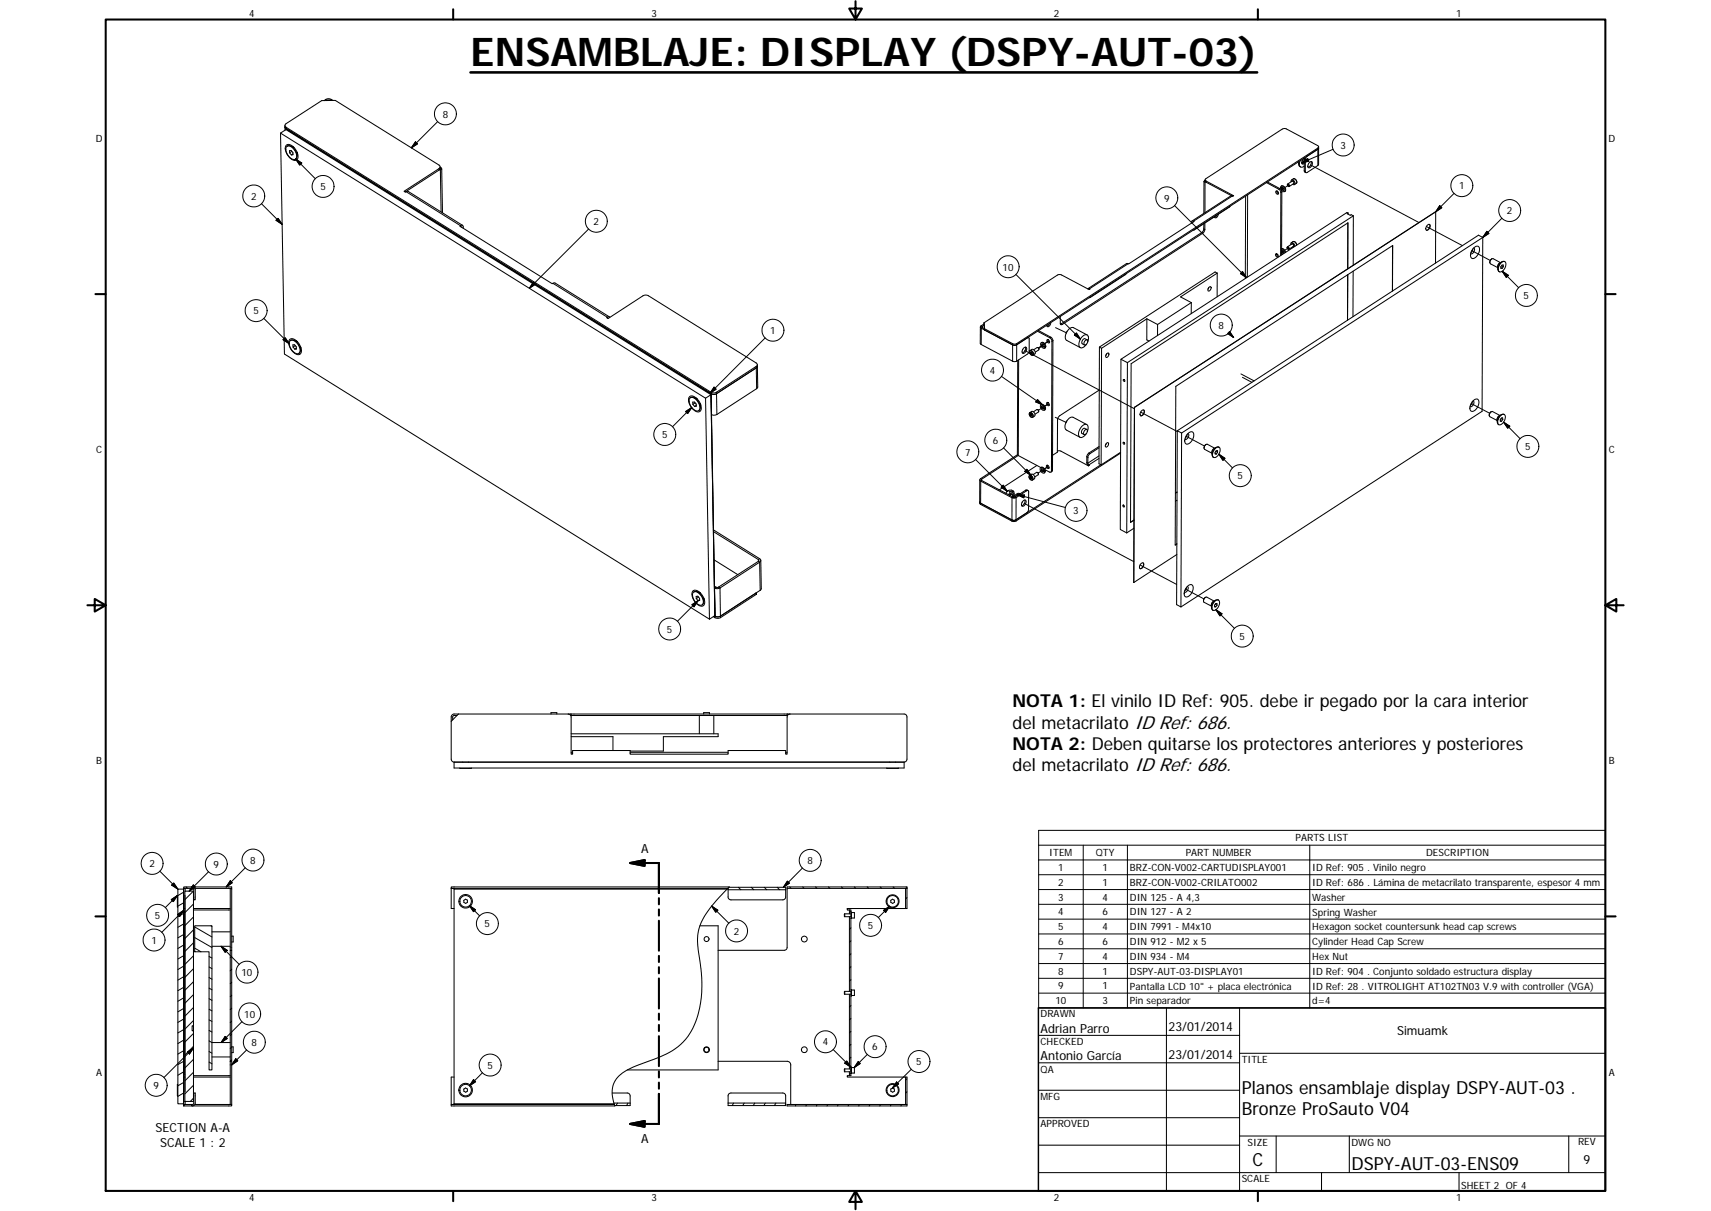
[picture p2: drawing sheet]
<svg xmlns="http://www.w3.org/2000/svg" width="594mm" height="420mm" viewBox="0 0 594 420" stroke-linecap="round" stroke-linejoin="round" font-family="sans-serif">
<defs><g id="words">
<text font-size="13.7" x="163.4" y="22.9">ENSAMBLAJE: DISPLAY (DSPY-AUT-03)</text>
<g font-size="6.3">
<text x="431.1" y="379.5">Planos ensamblaje display DSPY-AUT-03 .</text>
<text x="431.1" y="387">Bronze ProSauto V04</text>
<text x="434.8" y="404.7">C</text>
<text x="469.2" y="406">DSPY-AUT-03-ENS09</text>
</g>
<g font-size="6.2">
<text x="351.6" y="245.4">NOTA 1: El vinilo ID Ref: 905. debe ir pegado por la cara interior</text>
<text x="351.6" y="252.8">del metacrilato ID Ref: 686.</text>
<text x="351.6" y="260.2">NOTA 2: Deben quitarse los protectores anteriores y posteriores</text>
<text x="351.6" y="267.6">del metacrilato ID Ref: 686.</text>
</g>
<g font-size="4.4">
<text x="222.6" y="295.9">A</text>
<text x="361.3" y="358.4">Adrian Parro</text>
<text x="405.8" y="357.8">23/01/2014</text>
<text x="485.1" y="359.2">Simuamk</text>
<text x="361.3" y="367.9">Antonio García</text>
<text x="405.8" y="367.3">23/01/2014</text>
<text x="54" y="392.9">SECTION A-A</text>
<text x="55.6" y="398.1">SCALE 1 : 2</text>
<text x="222.6" y="396.6">A</text>
<text x="549.9" y="404">9</text>
</g>
<g font-size="3.5">
<text x="86.6" y="5.8">4</text>
<text x="226.3" y="5.8">3</text>
<text x="365.9" y="5.8">2</text>
<text x="505.6" y="5.8">1</text>
<text x="153.7" y="40.8">8</text>
<text x="33.2" y="49.4">D</text>
<text x="465.4" y="51.6">3</text>
<text x="558.5" y="49.4">D</text>
<text x="111.2" y="66">5</text>
<text x="506.6" y="65.7">1</text>
<text x="87.2" y="69.3">2</text>
<text x="404.2" y="70">9</text>
<text x="523.2" y="74.4">2</text>
<text x="206.1" y="78.1">2</text>
<text x="348.1" y="93.9">10</text>
<text x="529" y="103.8">5</text>
<text x="88" y="109.1">5</text>
<text x="267.4" y="115.8">1</text>
<text x="423.1" y="114.1">8</text>
<text x="343.6" y="129.7">4</text>
<text x="229.9" y="152">5</text>
<text x="344.8" y="154">6</text>
<text x="33.4" y="157.3">C</text>
<text x="335.1" y="158.1">7</text>
<text x="529.5" y="156.2">5</text>
<text x="558.6" y="157.3">C</text>
<text x="429.7" y="166.3">5</text>
<text x="372.7" y="178.4">3</text>
<text x="231.6" y="219.5">5</text>
<text x="430.4" y="222">5</text>
<text x="33.4" y="265.2">B</text>
<text x="558.6" y="265.2">B</text>
<text x="449.8" y="291.9">PARTS LIST</text>
<text x="86.9" y="299.7">8</text>
<text x="280.4" y="299.8">8</text>
<text x="364.3" y="297.1">ITEM</text>
<text x="380.5" y="297.1">QTY</text>
<text x="411.7" y="297.1">PART NUMBER</text>
<text x="495.1" y="297.1">DESCRIPTION</text>
<text x="51.9" y="300.9">2</text>
<text x="74.2" y="301.1">9</text>
<text x="367.4" y="302.2">1</text>
<text x="382.8" y="302.2">1</text>
<text x="392.3" y="302.2">BRZ-CON-V002-CARTUDISPLAY001</text>
<text x="455.6" y="302.3">ID Ref: 905 . Vinilo negro</text>
<text x="367.4" y="307.4">2</text>
<text x="382.8" y="307.3">1</text>
<text x="392.3" y="307.4">BRZ-CON-V002-CRILATO002</text>
<text x="455.6" y="307.5">ID Ref: 686 . Lámina de metacrilato transparente, espesor 4 mm</text>
<text x="367.4" y="312.5">3</text>
<text x="367.4" y="317.6">4</text>
<text x="382.8" y="312.5">4</text>
<text x="382.8" y="317.6">6</text>
<text x="392.3" y="312.5">DIN 125 - A 4,3</text>
<text x="392.3" y="317.6">DIN 127 - A 2</text>
<text x="455.6" y="312.5">Washer</text>
<text x="455.6" y="317.6">Spring Washer</text>
<text x="53.8" y="318.8">5</text>
<text x="168.3" y="321.7">5</text>
<text x="301.3" y="322.3">5</text>
<text x="367.4" y="322.7">5</text>
<text x="382.8" y="322.7">4</text>
<text x="392.3" y="322.7">DIN 7991 - M4x10</text>
<text x="455.6" y="322.8">Hexagon socket countersunk head cap screws</text>
<text x="52.6" y="327.4">1</text>
<text x="254.8" y="324.3">2</text>
<text x="367.4" y="327.9">6</text>
<text x="382.8" y="327.9">6</text>
<text x="392.3" y="327.9">DIN 912 - M2 x 5</text>
<text x="455.6" y="327.9">Cylinder Head Cap Screw</text>
<text x="367.4" y="333">7</text>
<text x="382.8" y="333">4</text>
<text x="392.3" y="333">DIN 934 - M4</text>
<text x="455.6" y="333">Hex Nut</text>
<text x="83.9" y="338.6">10</text>
<text x="367.4" y="338.1">8</text>
<text x="382.8" y="338.1">1</text>
<text x="392.3" y="338.1">DSPY-AUT-03-DISPLAY01</text>
<text x="455.6" y="338.2">ID Ref: 904 . Conjunto soldado estructura display</text>
<text x="367.4" y="343.3">9</text>
<text x="382.8" y="343.3">1</text>
<text x="392.3" y="343.4">Pantalla LCD 10&quot; + placa electrónica</text>
<text x="455.6" y="343.3">ID Ref: 28 . VITROLIGHT AT102TN03 V.9 with controller (VGA)</text>
<text x="84.8" y="353.1">10</text>
<text x="361.3" y="353">DRAWN</text>
<text x="366.5" y="348.4">10</text>
<text x="382.8" y="348.4">3</text>
<text x="392.3" y="348.4">Pin separador</text>
<text x="455.6" y="348.4">d=4</text>
<text x="87.3" y="362.9">8</text>
<text x="285.7" y="362.7">4</text>
<text x="302.9" y="364.4">6</text>
<text x="361.3" y="362.5">CHECKED</text>
<text x="169.2" y="370.8">5</text>
<text x="318.1" y="369.6">5</text>
<text x="431.1" y="368.7">TITLE</text>
<text x="33.4" y="373.2">A</text>
<text x="53.3" y="377.8">9</text>
<text x="361.3" y="372.1">QA</text>
<text x="558.6" y="373.2">A</text>
<text x="361.3" y="381.6">MFG</text>
<text x="361.3" y="391.2">APPROVED</text>
<text x="433.2" y="397.5">SIZE</text>
<text x="469.2" y="397.5">DWG NO</text>
<text x="547.9" y="397.4">REV</text>
<text x="431.1" y="410.2">SCALE</text>
<text x="507.3" y="412.4">SHEET 2 OF 4</text>
<text x="86.6" y="416.7">4</text>
<text x="226.3" y="416.7">3</text>
<text x="365.9" y="416.7">2</text>
<text x="505.6" y="416.7">1</text>
</g>
</g></defs>
<g fill="none" stroke="#000" stroke-width=".36">
<path d="M113.5 34.9l.7-.2 .5 .2M115.6 34.8a2.25 2.25 0 0 0-3.1 .1M97.4 46.2l1.4 76.6 147.5 92M97.4 46.2l147.6 92M98.9 44.1l.4 .6M98.9 44.1l.1 1.1M98.9 43.5v.6M99.3 44.7v.3M99.3 45l-1.9 1.2M99.3 44.7l147.6 92M99.3 45l147.6 91.9M99.3 44.7l5.2 3.2"/>
<path d="M99.3 44.7l147.6 91.9M99.3 44.7h.1M99.3 50.4a2.32 2.32 0 0 1 3.2 1.3l.2 .4a2.52 2.52 0 0 1 .1 3.5 4 4 0 0 1-3.5-5.2zM99.5 50.9a2.17 2.17 0 0 1 2.9 1.4 1.84 1.84 0 0 1-.2 3.1 3.6 3.6 0 0 1-2.7-4.5zM99.7 50.8a2.21 2.21 0 0 1 2.9 1.5 2.11 2.11 0 0 1 0 2.9M100.6 53l.6 .7M100.6 53l-.1-.7 .6-.1 .6 .7v.8h-.5M100.9 50.7l1.1 .5M101.3 52.5l-.7 .5M101.7 50.8l-.2 .1M101.7 53.4l-.5 .3M101.8 50.9l-.1 .1"/>
<path d="M103.2 52.9v1.2M103.3 53.2h-.1M103.3 53.3l-.1 .1M152.8 58.7l.4 14.8M152.8 58l.6 .5 .2 15.4M152.8 57.9v.6l-.4 .5-11.7 7.6M451 56.1a1.39 1.39 0 0 0 .6 1.8M451.4 55.8a1.36 1.36 0 0 0 .7 2.2l.8-.4M452.9 56.1l-.9 .7M452.9 55l-.5 .3a.83 .83 0 0 0-.5 .9 .83 .83 0 0 0 .6 .7l.4-.2M452.9 54.8v4.6l.5 .5M453.8 54.3l3.8-2.5 .2-.4v5.8l-4.2 2.7-.4-.5v-4z"/>
<path d="M454.5 56.5a.64 .64 0 0 1 1-.4 .64 .64 0 0 1 .1 1 .88 .88 0 0 1-.4 .9 .88 .88 0 0 1-1.1-.1zM455.2 56l-.1 1.3-.9 .7M457.6 51.8l-104.6 67.8M457.8 50.9l-.2 .9M160.1 78.7l.3 .2M160.6 78.2l-18.9-11.8-.9 .3-.5-.3 12.1-7.9a.68 .68 0 0 0 .4-.6 .68 .68 0 0 0-.4-.6l-36-22.5-4.7 .1-12.4 8a.68 .68 0 0 0-.4 .6 .68 .68 0 0 0 .4 .7l147.6 91.9 1.2 .2 .7-.2 13.8-9a.65 .65 0 0 0 .3-.6 .65 .65 0 0 0-.3-.6l-37.5-23.3a1.85 1.85 0 0 0-1.9 0l-12.1 7.9-.5-.3 .8-.3 .3 .2M160.8 79.2v-.5a.63 .63 0 0 0-.5-.6 .63 .63 0 0 0-.7 .3l32.1 20 1-.2 18.9 11.8M413.7 77.4a.55 .55 0 0 1 .2-.7 .55 .55 0 0 1 .7 .1l-22.7 14.8-.7-.2-13.4 8.7M413.9 76.7l13.4-8.7 .7 .1 .3-.2-9.5-5.1-.3-.3 .1-.4 26.6-17.3 .8-.2 .6 .1 11.2 6-.2 .7-104.7 67.9h-1.1l-10-5.2M414.2 77.1l-.1 .1M418 77.6l-.1 2.2-.6 .9-49.1 31.8M418.3 77.4v2.4l-.6 1.1-49 31.7-.6-.2v-2.6"/>
<path d="M418.4 62.4l.1 .5 .3 .3 8.9 4.8M418.4 62.6l-.4 .3v11.1M418.5 63l-.1 10.8M422.5 74.7l-.8 .7M423 74.4v.2a.72 .72 0 0 1-.4 .8 .72 .72 0 0 1-.9-.2M427.2 71.5l-12.9 8.3M439.7 63.4l4.5 2.3 .5 1-.1 21.9M440 63.1l4.5 2.4 .6 .9-.1 22M443.1 66.3a.59 .59 0 0 1 .7 .3 .59 .59 0 0 1-.3 .8 .76 .76 0 0 1-.4-1.1zM443.3 66.3l.1 .5 .5 .4M444.6 65.1h.2M444.6 65.1l.4 .2"/>
<path d="M444.6 65.1v.2a.94 .94 0 0 0 .5 1 .94 .94 0 0 0 1.2-.2l-.1-.4a.98 .98 0 0 0-.5-.9 .98 .98 0 0 0-1 0l.3 .4M444.8 64.6a1.13 1.13 0 0 1 1.4 .4 1.13 1.13 0 0 1-.2 1.4M445 65.3h.2M445 65.2l.2 .1M445 65.2a.47 .47 0 0 1 .8 .1 .47 .47 0 0 1-.4 .7l-.4-.7M445.2 65.3l.6 .7M445.2 65l-.2 .2M447 64.2a.34 .34 0 0 1 .4-.2 .34 .34 0 0 1 .3 .4 .34 .34 0 0 1-.4 .2M448.3 63.1a.57 .57 0 0 1 .4-.7 .57 .57 0 0 1 .7 .4 .69 .69 0 0 1 .3 .7 .69 .69 0 0 1-.5 .6l-.4-.2M448.4 62.5l.6-.4a1.03 1.03 0 0 1 1.1 .4 1.03 1.03 0 0 1 0 1.1l-.6 .4M448.6 62.8l-1.5 1.1M449.2 63.7l-1.6 1"/>
<path d="M468 77.3l-.1 16M468.1 73.9v.4M468.1 73.9l-.4 .2 1.1 .6 .4-.2 .7 .4M468.1 73.9l-.4-.2-78.5 51 2.2 1.1 78.5-50.9M469.9 74.9v17.1M495.5 78.2a.62 .62 0 0 1 1-.3 .62 .62 0 0 1-.1 1.1 .77 .77 0 0 1-.4 .8 .77 .77 0 0 1-.9-.2zM496.3 77.9a1.39 1.39 0 0 1-1 1.9M498.5 73.5l-.1 17.8M498.5 73.5l-104.6 67.9M498.5 73.5l-104.6 67.8M391 95l-12.8 8.3M419.7 99.7l-.3 .6"/>
<path d="M419.8 99.7a.5 .5 0 0 1 .8 0 .5 .5 0 0 1-.3 .8 .54 .54 0 0 1-.8 .5 .54 .54 0 0 1 0-1zM422.6 94.8l-.7-.4-40.2 26M422.6 94.8l-12.7 8.2 3.7 2M422.6 94.8v8.2M443 88.1l.2-.1a.59 .59 0 0 1 .6 .5 .59 .59 0 0 1-.4 .7l-.5-.6zM443.2 88l.1 .5 .5 .5M445 86.3l.8 .5 .4 .9M445 86.8a.56 .56 0 0 1 .7 .3 .56 .56 0 0 1-.2 .7l-.5-.4M445 87.9l.3 .3M445 86.2a1.36 1.36 0 0 1 1.3 1.4M445 87.1l.7 .6M445.1 86.8l-.1 .2"/>
<path d="M446.9 86v-.2a.43 .43 0 0 1 .6 .1 .43 .43 0 0 1-.1 .6l-.2-.1M448.2 84.9a.57 .57 0 0 1 .4-.8 .57 .57 0 0 1 .7 .5l.3 .8M448.4 84.2l.5-.4a1.08 1.08 0 0 1 1.3 1.2M448.6 84.6l-1.6 1.1M448.7 85.7l.3 .2M449.1 85.5l-1.6 1M467.9 95.3v15.8M468 93.2v-15.9l-75.3 48.9-.2 55 1.2-.8M469.8 94.1v15.8M483.5 85.2v15.8l.1-15.8-75.3 48.8-.3 55.1 .6-.4M511.4 86.4l-.7 1.2M511.7 86.1a1.06 1.06 0 0 1 1-.7 1.06 1.06 0 0 1 1 .8 3.2 3.2 0 0 1-2.5 3.5 1.99 1.99 0 0 1 0-3.1z"/>
<path d="M511.7 86a1.24 1.24 0 0 1 .1 1.3 1.24 1.24 0 0 1-1.2 .7M514.8 82.4l-104.5 67.8M514.8 82.4l-.2 60.3-104.6 67.9M514.8 82.4l-1.5-.8-104.5 67.9M518 89.8l-.5 .5-.2 .8M520 92.6l.1 .9M521 91.1l-2.6-1.4a1.19 1.19 0 0 0-.9 1.8l2.5 1.4M521 91.4a.99 .99 0 0 1 1.4-.6 .99 .99 0 0 1 .4 1.4l-.1 .3a1.76 1.76 0 0 1-2.3 1.6 2.53 2.53 0 0 1 .6-2.7zM521.1 92.9l.5 .2M521.3 92.2l.7 .3M521.5 90.8l-.7 .4M522 92.5l-.1-.6-.4 .1-.4 .5v.6h.5"/>
<path d="M522 92.5l-.4 .6M522.5 90.8a2.37 2.37 0 0 0-2.3 3.2l.4 .3M100.5 117.8a2.28 2.28 0 0 1 3.2 1.3 2.8 2.8 0 0 1 .3 3.9 4.2 4.2 0 0 1-3.7-4.7zM100.7 118.3a2.14 2.14 0 0 1 2.9 1.4 2.05 2.05 0 0 1 0 3 3.4 3.4 0 0 1-2.9-4.4zM100.9 118.1a2.27 2.27 0 0 1 2.9 1.6 2.11 2.11 0 0 1 0 2.9M102.1 118.1l1.1 .5M102.5 119.9l-.7 .5M102.9 118.2l-.2 .1M103 118.3l-.1 .1M211.1 110.5h.1M340.4 113.4v6l11.6 6.1 1-.2 4.1-2.9 .3-.8-.1-4.3-.6-.1-3.7 2.4M341.7 112.4l-1.2 .8 .1 .6 11 5.9"/>
<path d="M341.7 112.4l.1 2.1M341.7 112l.1 2.1M341.7 112v.4M341.7 112.8l-.8 .7 .9 .5M341.8 114.1v.4M341.8 114.5l9.8 5.2M353 119.6l-.6 .2-.8-.1M357 117.1l.2 .1M360.2 114.9l4.5 2.4 .5 1.1-.1 45.1-.6 .3-1.7-.9M360.6 114.7l4.4 2.4 .6 .9-.2 45.1-.5 .7M361.5 118.9a1.1 1.1 0 0 1 1.6 1.2M361.9 119.3v.6l.6 .4"/>
<path d="M363.6 117.9a.6 .6 0 0 1 .7 .3 .6 .6 0 0 1-.3 .8 .8 .8 0 0 1-.4-1.1zM363.8 117.8l.1 .5 .5 .5M364.4 112.2l-.9 1M364.8 112v.4a.73 .73 0 0 1-.4 .8 .73 .73 0 0 1-.9-.2v-.2M370.6 114.9l-.4 .8M376.9 118a.51 .51 0 0 1 .8 .1 .51 .51 0 0 1-.1 .7 .71 .71 0 0 1-.4 .8 .71 .71 0 0 1-.8-.2l.1-.8zM377.4 116.2l-4.7-2.5a3.1 3.1 0 0 0-2.5 4.3l4.9 2.6M377.5 117.9l-.8-.4a1.18 1.18 0 0 0-.9 1.8l.7 .4M377.6 118.7a1.67 1.67 0 0 0-.5-2.6 3.3 3.3 0 0 0-2.1 4.4 1.81 1.81 0 0 0 2.2-1.1M377.7 100.2l.8 .1-.3 .2-9.6-5.1-1.1-.1-25.8 16.7M398.2 110.6l3.7 2M398.2 110.6l-15.7 10.2"/>
<path d="M398.2 110.6v7.3l.7 .4M401.9 112.6v3.8M413.6 105l-11.7 7.6M413.6 105v3.8M101.8 120.4l.6 .7M101.8 120.4l-.1-.7 .6-.1 .6 .7v.8h-.5M102.9 120.8l-.5 .3M104.3 120.3v1.2M104.5 120.5l-.2 .1M104.5 120.7l-.2 .1M239.5 138.2a2.15 2.15 0 0 1 2.9 1.4 2.03 2.03 0 0 1 0 3 3.5 3.5 0 0 1-2.9-4.4zM239.5 137.5a3.4 3.4 0 0 1 3.8 2.9 1.59 1.59 0 0 1-.9 2.5 4.3 4.3 0 0 1-3-5.2z"/>
<path d="M239.7 138a2.62 2.62 0 0 1 3.2 2.3 1.7 1.7 0 0 1-.3 2.2M241 137.9l1 .5M241.4 139.8l-.8 .5M241.7 133.4l5.2 3.2M241.7 138.1l-.2 .1M241.8 138.2l-.1 .1M245 138.2l1.9-1.3 1.3 76.7-1.9 1.2M245 138.2l1.3 76.6M246.9 136.7l1.4 77.1M246.9 136.7l1.3 77.1M262.9 126.5l.1 .5M263 127l-.4 .6-13.8 9a1.77 1.77 0 0 1-1.9 0"/>
<path d="M263 127l.1 7.2-.2 .5-14 9.1-.9 .3-.9-.3M353.4 125.1l-.2 32.5 .4 .5M355.3 120.9a.64 .64 0 0 1 1-.4 .64 .64 0 0 1 .1 1 .88 .88 0 0 1-.5 .9 .88 .88 0 0 1-1-.1zM356 120.4l-.1 1.2-.9 .8M357.9 122.1l.5 .5-.1 .3-.4-.2zM358 122.1l-.2 .2M358.2 122.2l.1 .2M358.3 122.4l.1 .1M358.3 122.4l-.4 .3M358.9 121.3l1.3-.8 .5 .4v.4l-1.2 .9M360.4 120.6l.3 .5M362.5 120.2l.4 .2"/>
<path d="M362.6 120.1v-.1a.47 .47 0 0 0-.3-.6 .47 .47 0 0 0-.6 .3v.1a.48 .48 0 0 0 .3 .5 .48 .48 0 0 0 .5-.1M362.6 120.1l.3 .2M362.6 120.1l-.1 .1M362.9 120.4l-.1 .3M362.9 120.3a1.1 1.1 0 0 0-.4-1.1 1.1 1.1 0 0 0-1.1-.1 1.24 1.24 0 0 0 1.4 1.6M363 120.1l.1 .1M363.1 120.1l-.2 .2M363.1 120.2l-.4 .6M363.1 120.2l-.2 .2M363.5 139.7a.66 .66 0 0 1 .7 .3 .66 .66 0 0 1-.1 .8h-.2a.77 .77 0 0 1-.4-1.1zM363.7 139.6l.1 .5 .5 .4M381.7 135.3l-14.2 9.4-.3 .8-.1 11.4-1.7 1.1"/>
<path d="M381.7 120.4l-.1 40.5 .7 .4M381.7 120.4l.8 .4M382.5 120.8l-.2 40.5M384.2 122.8l.1-.1a.44 .44 0 0 1 .7-.1 .44 .44 0 0 1 0 .7 .64 .64 0 0 1-.4 .6 .64 .64 0 0 1-.7-.1zM384.3 122.7l-.3 .6M389.2 124.7l-.2 59 2.2 1.2M390 131.7h.2a.33 .33 0 0 1 .4 .2 .33 .33 0 0 1-.3 .4zM391.4 125.8l-.2 59.1M511.2 139.4l-.7 1.3M511.4 139.1a1.15 1.15 0 0 1 1.7-.6 1.15 1.15 0 0 1 .3 1.7l-.1 .3a2.23 2.23 0 0 1-2.6 2 2.92 2.92 0 0 1 .7-3.4zM511.5 139.1a1.25 1.25 0 0 1 .1 1.3 1.25 1.25 0 0 1-1.2 .7M240.6 140.3l.6 .7"/>
<path d="M240.6 140.3l-.1-.8h.6l.6 .7 .1 .7-.6 .1M241.7 140.7l-.5 .3M243.2 140.2v1.2M243.3 140.4l-.1 .1M243.3 140.6l-.1 .1M353.3 157.8l-13.1 8.7 .3 .4 11.1 5.9h1l3.9-2.5 .5-.1 .1 6.9-.5 .8-3.8 2.4M353.5 158l-12.8 8.6 11.2 5.9h.4l3.9-2.5 .7 .2M353.6 158.1l7.8 4.1a1.04 1.04 0 0 1 1.1 .2 1.04 1.04 0 0 1 .3 1.1M357.8 143.6l.4 .1v.7l-.3-.2zM358 143.7l-.3 .1M358.1 143.7l.1 .3M358.2 144l-.3 .2"/>
<path d="M358.2 144h.1M358.8 142.9l1.3-.8a.57 .57 0 0 1 .4 .8l-1.1 .8M360.3 142.1l.4 .6M361.4 140.5a1.02 1.02 0 0 1 1.1 .1 1.02 1.02 0 0 1 .3 1.1M361.8 140.8l.1 .6 .5 .4M362.5 141.6a.52 .52 0 0 0-.4-.8 .52 .52 0 0 0-.6 .5 .52 .52 0 0 0 .5 .6l.5-.3M362.5 141.6l.3 .1M362.5 141.6l.3 .2M362.5 141.6h.1M362.8 141.7v-.2a.97 .97 0 0 0-.5-.9 .97 .97 0 0 0-1.1 .1v.2a1.12 1.12 0 0 0 .4 1.1 1.12 1.12 0 0 0 1.2 .2v-.4M362.9 141.6h.1M363 141.6l-.2 .2"/>
<path d="M363 141.6l-.4 .7M367.1 156.5h1.3l9.5 5.1M370.5 146l-.4 .7M376.7 149.2a.53 .53 0 0 1 .8 0 .53 .53 0 0 1-.1 .8 .65 .65 0 0 1-.3 .7 .65 .65 0 0 1-.9-.2zM377.3 147.3l-4.7-2.5a3.1 3.1 0 0 0-2.8 3.7l.5 .7 4.7 2.5M377.4 149l-.8-.4a1.21 1.21 0 0 0-.9 1.8l.7 .4M377.5 149.8a1.7 1.7 0 0 0-.5-2.6 3.3 3.3 0 0 0-2.2 4.4 1.84 1.84 0 0 0 2.3-1.1M381.6 154.9l-4 2.8-.2 .8v2.2l.5 .9M381.6 155.4l-3.2 2-.5 .7-.2 2.6 .6 .7-.4 .2M384.1 153.8l-.3 .6M384.2 153.8a.44 .44 0 0 1 .7-.1 .44 .44 0 0 1-.1 .7 .63 .63 0 0 1-.3 .6 .63 .63 0 0 1-.7-.1zM389.1 156.9l-6.8 4.4"/>
<path d="M389.1 157.2l-36.7 23.7-1-.1-11.2-6v-8.3M393.9 141.3l-.2 60.8M393.9 141.3v.1M396.4 142.5a.59 .59 0 0 1 .9 0 .59 .59 0 0 1-.1 .8 .79 .79 0 0 1-.5 .9 .79 .79 0 0 1-.9-.2zM397.1 142.2a1.37 1.37 0 0 1-1.1 2M408.8 149.5l-.3 60.3 1.5 .8 .3-60.4M408.8 149.5l1.5 .7M412.2 150.7l-.7 1.3M412.4 150.4a1.24 1.24 0 0 1 .1 1.3 1.24 1.24 0 0 1-1.1 .7M412.7 150.2a1.03 1.03 0 0 1 1.4-.3 1.03 1.03 0 0 1 .4 1.3l-.3 1a2.01 2.01 0 0 1-2.6 1.7 3.1 3.1 0 0 1 1.1-3.7zM418.8 154.2l-.6 .7-.1 .6M420.8 157l.1 .9"/>
<path d="M421.8 155.5l-2.6-1.4a1.19 1.19 0 0 0-.9 1.8l2.5 1.4M421.8 155.8a.99 .99 0 0 1 1.4-.6 .99 .99 0 0 1 .4 1.4l-.1 .3a1.78 1.78 0 0 1-2.3 1.6 2.64 2.64 0 0 1 .6-2.7zM421.9 157.3l.4 .2M422.1 156.6l.7 .3M422.3 155.2l-.8 .4M422.8 156.9l-.1-.6-.4 .1-.4 .5v.6h.4M422.8 156.9l-.5 .6M423.3 155.2a2.37 2.37 0 0 0-2.3 3.1l.4 .4M517.8 142.8l-.5 .5-.2 .9M519.8 145.7l.1 .8M520.8 144.1l-2.6-1.3a1.21 1.21 0 0 0-.9 1.8l2.5 1.3M520.8 144.4a.95 .95 0 0 1 1.1-.7 .95 .95 0 0 1 .8 .9 2.39 2.39 0 0 1-2.4 2.7 2.27 2.27 0 0 1 .5-2.9z"/>
<path d="M520.9 145.9l.4 .3M521.2 145.2l.6 .4M521.3 143.8l-.7 .5M521.8 145.6l-.5 .6M521.8 145.6l-.1-.6h-.4l-.4 .6v.6h.4M522.3 143.8a2.31 2.31 0 0 0-2.4 2.7l.5 .9M340.2 174.2l.1 .3 11.1 5.9 .6 .2 .8-.3M350 170.2l.7 .4M350 170.2l1.2-.1 .8 .3M350 170.2l-.8 1M350.7 170.6l-.5 1M351.4 172.3a.49 .49 0 0 0 0-.8 .49 .49 0 0 0-.7 .4 .61 .61 0 0 1 .9-.5 .61 .61 0 0 1 0 1"/>
<path d="M352 170.4l-1.3 .2M352 170.4l.1 1.4-.3 .7a.87 .87 0 0 0 .4-.9 .87 .87 0 0 0-.8-.7l-1 .9M352.4 172.5a2.05 2.05 0 0 1 1.8-1.2 1.75 1.75 0 0 0-2.3 1.3M355.3 173.7a.6 .6 0 0 1 .9-.1 .6 .6 0 0 1 0 .9 .88 .88 0 0 1-.5 1 .88 .88 0 0 1-1-.2l.1-.9zM355.8 173.5l-.1 1.2-.9 .8M357.8 165.4l.3 .1v.7l-.3-.2zM357.9 165.4l-.3 .2M358 165.5l.1 .3M358.1 165.8l-.3 .2M358.1 165.8h.1M358.7 164.7l1.2-.8a.55 .55 0 0 1 .6 .2 .55 .55 0 0 1 0 .6l-1.2 .8M360 161.5l-13 8.5"/>
<path d="M360.2 163.9l.3 .5M360.5 164.4h.1M361.4 162.2a1.21 1.21 0 0 1 1.1 .6 1.21 1.21 0 0 1 0 1.3l-.2 .1a1.32 1.32 0 0 1-.9-2zM361.7 162.6l.2 .7 .4 .3M362.4 163.4l.4 .2M362.4 163.3a.48 .48 0 0 0-.3-.6 .48 .48 0 0 0-.6 .2 .5 .5 0 0 0 .2 .7 .5 .5 0 0 0 .7-.2M362.4 163.3l.4 .2M362.4 163.4h.1M362.9 163.3v.1M362.9 163.4l-.1 .2M362.9 163.4l-.4 .7M363.4 161.5a.64 .64 0 0 1 .7 .3 .64 .64 0 0 1-.1 .8l-.6-.4z"/>
<path d="M363.7 161.4l.1 .7 .5 .2M382.2 161.2l-29.4 19.1M389.9 175.3l.2-.1 .3 .5a.36 .36 0 0 1-.5 .1 .36 .36 0 0 1 0-.5zM408.1 171.1l.6-.4-.6 .4M408.7 173.5l-.6 .4M247.7 183.9l16.1 9.9a.65 .65 0 0 1 .4 .6 .65 .65 0 0 1-.4 .7l-13.8 8.9-1 .3-.9-.3M247.7 184.5l15.8 9.9-14.1 9.4h-.7l-.6-.4M247.9 194.2l8.3 5.2M264.2 194.4v10.1l-14.1 9.3-.9 .2-.9-.2M393.7 183.3l-2.5 1.6M396.2 195.5a.59 .59 0 0 1 .9 0 .59 .59 0 0 1-.1 .9 .76 .76 0 0 1-.5 .8 .76 .76 0 0 1-.9-.2l.1-.7zM396.9 195.3a1.37 1.37 0 0 1-1.1 2"/>
<path d="M408.6 192.4l-14.9 9.7M240.5 205.1a2.31 2.31 0 0 1 3.2 1.3l.2 .3a2.33 2.33 0 0 1-.1 3.6 4.2 4.2 0 0 1-3.3-5.2zM240.7 205.5a2.18 2.18 0 0 1 2.9 1.5 2.1 2.1 0 0 1 0 3 3.5 3.5 0 0 1-2.9-4.5zM240.9 205.4a2.26 2.26 0 0 1 2.9 1.5 2.17 2.17 0 0 1 0 3M241.8 207.7l.6 .7M241.8 207.7l-.1-.8h.6l.6 .7v.7l-.5 .1M242.1 205.3l1.1 .5M242.5 207.2l-.7 .5M242.9 205.5l-.2 .1M242.9 208l-.5 .4M243 205.6l-.1 .1M244.3 207.6v1.1"/>
<path d="M244.5 207.8l-.2 .1M244.5 208l-.2 .1M248 213.7l.2 .1M248.3 213.8h-.1M262.5 206.2v-.5v.5M262.5 206.2l-12.5 8.2a2.19 2.19 0 0 1-2.3-.5M393.7 202.1h.1M412 203.8l-.7 1.2M412.2 203.5a1.24 1.24 0 0 1 .2 1.3 1.24 1.24 0 0 1-1.2 .6M412.2 203.5a1.15 1.15 0 0 1 1.7-.6 1.15 1.15 0 0 1 .3 1.7l-.1 .3a2.26 2.26 0 0 1-2.7 2 2.97 2.97 0 0 1 .8-3.4zM418.6 207.2l-.6 .7-.1 .7M420.6 210.1l.1 .8"/>
<path d="M421.6 208.6l-2.6-1.4a1.21 1.21 0 0 0-.9 1.8l2.5 1.3M421.6 208.8a.99 .99 0 0 1 1.4-.6 .99 .99 0 0 1 .4 1.4 2.12 2.12 0 0 1-2.3 2.1 2.25 2.25 0 0 1 .5-2.9zM421.7 210.3l.4 .2M421.9 209.6l.7 .4M422.1 208.2l-.8 .5M422.6 210l-.5 .5M422.6 210l-.1-.6h-.4l-.4 .6v.5h.4M423.1 208.2a2.26 2.26 0 0 0-2.4 2.7l.5 .9M158.7 248.2l-1.4 .3-.1 1.2M159.2 247.7l-2.5 2.6M191.3 247.7v-.5h2v.5M197.3 247.7l.8 .4 .2 .7v12.9h.5v-1.3h20v1.3h34v-1.3h20v1.3h.5v-12.9l.2-.7 .8-.4"/>
<path d="M198.3 247.7l-41.1 .1-.5 1 .1 15 .9 .6h156.2l.9-.6 .1-15-.2-.7-.6-.3-40.8-.1M198.3 248.2h75M198.3 254.6h51v1h-19v5h-11.5M198.3 255.6h14.5v4.8M198.3 247.7h75M198.3 247.7l-.1 .5M242.8 248.2v6.4M244.3 247.7v-.5h2v.5M247.8 248.2v6.4M273.3 248.2h.1M273.3 247.7v.5M157.7 264.5h156.2v2h-156.2z"/>
<path d="M159.7 266.5h4M160.7 264.4v.1M162.7 264.4v.1M198.3 261h.5M218.8 261h34M272.8 261h.5M307.9 266.5h4M308.9 264.4v.1M310.9 264.4v.1M61.8 310.7v4M61.8 308.5h1.9v74.5h-1.9zM63.7 308.2l.1 2.5z"/>
<path d="M63.8 310.7v68M63.8 315.2h.4M64.2 309.2h3v46.7h-.5v1.7h.5v24.5h-3zM64.2 310.7v68M64.2 316l-.3 .7v55.5l.3 .7M64.3 308.2v1M66.5 307.7h-2.7v.5h2.7v-.5h.3M66.8 307.7l.6 .2 .4 .6v3.7h-.5v-3.7l-.8-.3M66.8 307.7h13.6v.5M67.2 315.2h12.7M67.7 308.2h12.7v21.5M79.9 308.2v21.5"/>
<path d="M79.9 315.7h-12.7M156.7 308.2h1M156.7 308.2v7h1M156.7 308.2v-.5h96.5l-.5 .5M157.7 308.5h94.7M157.7 308.2h95M157.7 308.2v75M161 312.4l.6-.4 .7 .3v.8l-.6 .3-.6-.3zM252.4 308.5a34.4 34.4 0 0 0-9.7 13.8 29.1 29.1 0 0 0 .5 12.1 36.8 36.8 0 0 1-3.6 24 21.6 21.6 0 0 1-12.4 9.1 38 38 0 0 0-11.5 5.1 8.3 8.3 0 0 0-2.7 9.7l.2 .7M252.7 308.2l-.3 .3M252.8 308.7h20M253.1 307.8h19.7v3.6l-.4 .6-.6 .2h-18.2l-.8-.8v-3.3"/>
<path d="M273.5 308.2l-.2 .2v20.3l-.2 .6-.8 .4h-23M293.3 317.1v1M293.3 318.1h2.1M293.3 317.1h2.1M294.9 315.7h.5v.7M294.9 315.7v1.4M294.9 318.1v25.9M295.4 316.4h.2v2.3h-.2zM295.4 318.7v24.6M295.6 316.6l1.1 .1-.1 1.8h-1M309.3 312.4l.6-.4 .6 .3 .1 .8-.6 .3-.7-.3zM314.4 308.2v7"/>
<path d="M314.4 315.2h-20.2v.5h.7M314.9 308.2h-41.6v-.5h41.6v7.5h-.5M67.6 321.2h6v50h-1v-41h-5zM73.6 323.3h6.3M73.6 328.3h6.3M79.9 329.7h.5v38.5h-.5zM80.4 324.8h.6v2h-.6M243 321.2h6.3v50h-31.5M67.2 355.9v1.7M293.3 344v1M293.3 345h2.1M293.3 344h2.1"/>
<path d="M294.9 345v25.9M295.4 343.3h.2v2.3h-.2zM295.4 345.6v24.6M295.6 343.5l1.1 .1-.1 1.8h-1M360.5 359.2h69.9M405 349.7v63.5M430.4 349.7v63.5M61.8 376.2v4M63.7 378.7l.1 4.5zM63.8 373.7h.4M67.2 373.7h12.7M67.2 373.2h12.7"/>
<path d="M73.6 361.7h6.3M73.6 366.7h6.3M79.9 368.2v15M80.4 363.2h.6v2h-.6M80.4 368.2v15M157.7 373.7h-1v9.5h1M161 377.9l.6-.4 .7 .3v.8l-.6 .3-.6-.3zM212.5 379.2h5.5l.8 .8v3.6h-5.4M249.3 368.2h24a1.26 1.26 0 0 1 1.2 1.3v13.7M253.2 379.4l.6-.2h18.2l.8 .8v3.6h-20v-3.6zM293.3 370.9v1M293.3 371.9h2.1"/>
<path d="M293.3 370.9h2.1M294.9 371.9v1.3M294.9 373.2h-.7v.5h20.2M295.4 370.2h.2v.9M295.4 370.2v1M295.4 371.2v.1M295.4 372.4v.8h-.5M295.6 371.1l-.2 .2M295.6 371.2v1.2h-.2M295.6 371.2l-.2 .1v1.1M295.6 371.1l-.2 .1M295.6 371.1v.1"/>
<path d="M295.6 370.4l1.1 .1-.1 1.8h-1M309.3 377.9l.6-.4 .6 .3 .1 .8-.6 .3-.7-.3zM314.4 373.7h.5v9.5h-.5zM360.5 368.7h69.9M360.5 378.3h69.9M430.4 365.4h127M63.8 383.2h2.7v.5h-2.7zM64.3 382.1v1.1M66.5 383.2l.8-.3v-3.7h.5v3.7l-.4 .6-.6 .2M67.7 383.2h12.7v.5h-13.9M157.7 383h55.5M157.7 383.2h55.6"/>
<path d="M213.2 382.7h5.6M213.2 383l.1 .2M213.3 383.2l.2 .5h-56.8v-.5h1M252.8 382.7h20M273.3 383.2h41.6v.5h-41.6zM360.5 387.8h69.9M360.5 397.3h69.9M430.4 394.1h127M443.1 394.1v12.7M468.5 394.1v12.7M544.7 394.1v12.7M360.5 406.8h196.9"/>
<path d="M458.8 406.8v6.4M506.6 406.8v6.4"/>
<circle cx="447.4" cy="64.3" r=".31"/>
<circle cx="447.3" cy="86.1" r=".3"/>
<circle cx="358.5" cy="122.2" r="1.01"/>
<circle cx="358.4" cy="143.7" r="1.02"/>
<circle cx="390.3" cy="153.8" r=".32"/>
<circle cx="358.3" cy="165.5" r="1.01"/>
<circle cx="161.7" cy="312.7" r="2"/>
<circle cx="161.7" cy="312.7" r="2.36"/>
<circle cx="309.9" cy="312.7" r="2.02"/>
<circle cx="309.9" cy="312.7" r="2.24"/>
<circle cx="245.3" cy="325.8" r=".86"/>
<circle cx="279.3" cy="325.8" r="1.01"/>
<circle cx="161.7" cy="378.2" r="2.35"/>
<circle cx="161.7" cy="378.2" r="2"/>
<circle cx="245.3" cy="364.2" r="1"/>
<circle cx="245.3" cy="364.2" r=".85"/>
<circle cx="279.3" cy="364.2" r="1.01"/>
<circle cx="309.9" cy="378.2" r="2"/>
<circle cx="309.9" cy="378.2" r="2.25"/>
</g>
<g fill="none" stroke="#000" stroke-width=".35">
<path d="M113.1 34.5l.5 .4M115 34.5l-.5 .4M99.3 44.2v.5M101.8 51.1l.3 .1M102.7 55.2l2.1 1.4-.7 .7zM102.7 55.2l6.8 6.8M103.2 52.8v.1M103.2 52.9v.2M144.2 49.2l.8 .7-2.2 1.4zM152 42.2l-9.2 9.1M152.4 58.5v.5M153.1 58.3l-.3 .1"/>
<path d="M153.4 58.7l-.5 .2M451.9 56.5l2.1-1.5 .5 .9zM452.1 55.7l.8 .4-.4-.2M452.9 55.2l.3 .2M452.9 59.2l.3 .2M454.3 56.8l.1 .1M455 57.2l37.7 20M457.6 51.4v6M462.9 51.8l-11 4.7M90.8 70.7l7.2 7.2M95.9 76.4l.7-.6 1.4 2.1zM141 66.5l18.9 11.8"/>
<path d="M204.4 79.5l-20.6 20.5M407.8 71.3l25 25M418 79.4l.3 .2M418 63.1l.4 .1M418.2 62.7l.2 .2M418.8 62.8v.4M427.8 68l-13.3 8.7M432.5 68.1l-.1 28.5M433.2 67.6l-.1 28.5M443.8 66.6h.1M444.3 65.4l-.3 .2M445.1 66.6l-.4 .2"/>
<path d="M445.7 65.3l-.8 .6 .6-.4M447.3 64.3l-1.1 .7M448.6 62.9a.51 .51 0 0 1 .6 .2 .51 .51 0 0 1-.1 .6M448.6 62.8l.6 .4v.5M449 62.1a1.08 1.08 0 0 1 1.1 1.5M495.3 78.6l12.5 6.6M499.9 71.4l.7 .7-2.1 1.4zM504.9 67.1l-6.4 6.4M521.5 75.7l-6.7 6.7M185.2 97.9l.7 .7-2.1 1.4zM192 98.3l18.9 11.8v.3M352.7 95.2l22.4 22.5"/>
<path d="M391.7 91.5l-13.4 8.7v.2M417.3 80.7l.4 .2M431.4 94.2l1.4 2.1-2.1-1.4zM443.7 88.4h.1M445.7 87.1l-.7 .5 .5-.4M447.2 86.1l-1.1 .7M448.5 84.7a.5 .5 0 0 1 .6 .2 .5 .5 0 0 1-.1 .6M448.6 84.6a.53 .53 0 0 1 .5 .3 .53 .53 0 0 1 0 .6M448.9 83.8a1.12 1.12 0 0 1 1.3 1.3M511 87l6.4 3.4M516.2 80.3l.8 .7-2.2 1.4zM520.8 91.2l-.6 .6-.2 .8"/>
<path d="M520.9 91.2l-.7 .6-.2 1M521.6 94.1l5.7 5.7M521.6 94.1l2.1 1.4-.7 .7zM91.6 110.5l8.8 8.8M98.3 117.9l.7-.7 1.4 2.1zM103 118.5h.2M103.2 118.6h.1M265.7 117.2l-19.2 19.2M340.6 113.1l.4 .1 .1 .5-.4 .2v5.6M351.6 119.3v6M353 119.2v6.1M362.2 119.8l-1.6 1"/>
<path d="M362.3 119.5l-1.7 1.3M364 118.4l-1.3 .9 1.1-.9M364.8 117l-.3 .2M365.6 118.2l-.4 .2M366.5 113.7l3.7 1.7M368.4 112.4l.4 .2M373.7 115.5l1.4 2.2-2.1-1.5zM426.7 115.5l1.6 1.6M427 115.1l1.3 2-1.9-1.3M104.3 120.2v.3M241.8 138.3l.2 .1M242 138.4h.1"/>
<path d="M246.9 136.1l.2 7.7M247.9 134.3l.7 .7-2.1 1.4zM248.8 136.1l.1 7.7M262.6 127.1l.1 7.8M347.7 130.6l14.3 9.9M353.7 124.8l-.1 33.3M355.1 121.2v.1M355.8 121.6l38.1 20.2M357.6 121.8a.78 .78 0 0 1 1 .4 .78 .78 0 0 1-.3 1l-.7-.7zM357.7 121.6l.6 .1a1.04 1.04 0 0 1 .4 1.5M360.2 138.6l1.8 1.9-2.4-1.1zM430.9 129.7l4.6 2.5"/>
<path d="M431.4 130.9l3.3 1.8M510.8 140l6.4 3.4M238.1 142.8l2.1-1.4-1.4 2.1zM240.2 141.4l-6.7 6.7M243.2 140.1v.1M243.2 140.2v.2M338.7 159.4l11 11.1M348.4 155.4l9.6 9.5M357.5 143.4a.79 .79 0 0 1 1 .3 .79 .79 0 0 1-.3 1.1 1.12 1.12 0 0 1-.7-1.4zM357.6 143.2a1.06 1.06 0 0 1 1 1.5M362.1 141.3l.2-.1-1.8 1.1M363.8 140.3l-1.1 .6"/>
<path d="M363.9 140.2l-1.1 .7M366.4 144.8l3.7 1.7M377.4 158.5l.3 .2M378 157.2l.4 .2M381.6 158.2l-3.9 2.5-.3-.2M381.6 159l-3.5 2.3v.2M396 143l12.8 6.7M411.8 151.3l6.4 3.4M421.5 155.6l-.5 .6-.2 .8M421.7 155.6l-.7 .6-.2 1M423.2 157.6l4.7 4.7M423.2 157.6l2.1 1.4-.7 .7z"/>
<path d="M520.6 144.3l-.6 .6-.2 .8M520.7 144.2l-.6 .5-.3 1.1M522.1 146.5l5.7 5.7M522.1 146.5l2.1 1.4-.7 .7zM340.4 166.1l.4 .2v.4M340.8 166.7l-.3 .2v8.1M348.3 168.3l1.4 2.2-2.1-1.5zM351.7 172.5l-.3 .2v8.1M352.4 172.5l.4 .2v8.1M353.2 171.6l2.5 .2-.2 .9zM353.2 171.6l16.7 4.5M354.9 174.2v.1"/>
<path d="M355.6 174.6l38.1 20.3M356.1 170.1l.4 .2M356.5 162.8l1.5 2.1-2.2-1.4zM357.5 165.1a.82 .82 0 0 1 .9 .4 .82 .82 0 0 1-.3 1l-.3-.1a.94 .94 0 0 1-.3-1.3zM357.5 164.9a1.07 1.07 0 0 1 1 .5 1.07 1.07 0 0 1 0 1.1M362 163.1l.3-.1-1.8 1.1M363.8 162l-1.1 .7 1-.7M365.4 163.1l-.3 .3M263.8 193.8l-.5 .3v.7l.5 .3 .1 9.7M395.8 196l12.8 6.8M240.2 209.8l2.2-1.4-1.4 2.1zM242.4 208.4l-7.2 7.2"/>
<path d="M243 205.7l.3 .1M244.3 207.5v.1M244.4 207.6l-.1 .2M248.6 203.7l-.5 .3 .2 10.3M249.5 203.7l.5 .3 .2 10.3M411.6 204.4l6.4 3.4M421.3 208.7l-.5 .6-.2 .8M421.5 208.6l-.8 .7-.1 .9M422.2 211.5l6.4 6.5M422.2 211.5l2.1 1.5-.7 .7zM360.6 288.1h196.8v61.6h-196.8zM360.6 293.2h196.8"/>
<path d="M360.6 298.4h196.8M376.1 293.2v56.5M391.4 293.2v56.5M454.8 293.2v56.5M55.5 302.3l6.3 6.2M59.5 312.1l2.1-1.4-1.4 2.1zM60.3 306.4l1.5 2.1-2.2-1.4zM61.6 310.7l-4.2 4.2M61.7 317.3l2.1-1.5-1.4 2.1zM63.7 309.4l.1 .1M63.7 316.9l-1.9 1.2M63.7 313.2l-1.9 1.2"/>
<path d="M63.7 309.6l-1.9 1.1M63.8 315.8l-7.6 7.7M64.6 307.7l.5 .5M67.1 307l.7 .8-2.1 1.4zM67.2 309.2l-3 2.9M67.2 318.2l-3 2.9M67.2 313.6l-3 3M72.4 302.5l-6.7 6.7M80 305.6l.6 .7-2.1 1.4zM85.2 301.1l-6.7 6.6M163 314.2l2.1 1.4-.7 .7zM163 314.2l3.5 3.6"/>
<path d="M247.1 314.4l6 5.9M247.1 314.4l2.1 1.4-.7 .7zM256.4 307.8l.8 .9M260.9 307.8l.8 .9M265.3 307.8l.9 .9M269.8 307.8l.9 .9M273.4 305.7l.7 .7-2.1 1.4zM274.2 307.7l.5 .5M278.6 301.2l-6.6 6.6M278.7 307.7l.5 .5M283.2 307.7l.5 .5M287.6 307.7l.6 .5"/>
<path d="M292.2 307.7l.5 .5M295.4 316.1l-.5 .5M296.6 307.7l.5 .5M301.1 307.7l.5 .5M305.6 307.7l.5 .5M306.8 315.8l2.1-1.4-1.4 2.1zM308.9 314.4l-3.9 3.9M310.1 307.7l.5 .5M314.6 307.7l.3 .3M314.9 311.4l-.5 .5M360.6 303.5h196.8M360.6 308.6h196.8"/>
<path d="M360.6 313.8h196.8M360.6 318.9h196.8M63.7 338.9l-1.9 1.2M63.7 335.2l-1.9 1.2M63.7 331.6l-1.9 1.1M63.7 327.9l-1.9 1.2M63.7 324.3l-1.9 1.1M63.7 320.6l-1.9 1.1M67.2 336.1l-3 2.9M67.2 331.6l-3 3M67.2 327.1l-3 3M67.2 322.6l-3 3"/>
<path d="M67.6 329l2.2 1.2M67.6 325.3l6 3.4M67.6 321.6l6 3.5M72.6 339.2l1 .5M72.6 335.5l1 .6M72.6 331.9l1 .5M73.2 321.2l.4 .2M76.8 328.3l2.1 1.4-.7 .7zM76.8 328.3l6.3 6.3M80.4 336.3l-.5 .5M80.4 331.9l-.5 .4M295.4 339.9l-.5 .5"/>
<path d="M295.4 335.4l-.5 .5M295.4 330.9l-.5 .5M295.4 326.4l-.5 .5M295.4 321.9l-.5 .6M360.6 324h196.8M360.6 329.2h196.8M360.6 334.3h196.8M360.6 339.4h196.8M63.7 357.3l-1.9 1.1M63.7 353.6l-1.9 1.1M63.7 349.9l-1.9 1.2M63.7 346.2l-1.9 1.2"/>
<path d="M63.7 342.6l-1.9 1.1M67.2 358.6l-3 2.9M67.2 354.1l-3 2.9M67.2 349.6l-3 2.9M67.2 345.1l-3 2.9M67.2 340.6l-3 3M72.6 357.5l1 .6M72.6 353.8l1 .6M72.6 350.2l1 .5M72.6 346.5l1 .6M72.6 342.8l1 .6M78.2 359.6l.7 .7-2.1 1.4z"/>
<path d="M80.4 358.8l-.5 .5M80.4 354.3l-.5 .5M80.4 349.8l-.5 .5M80.4 345.3l-.5 .5M80.4 340.8l-.5 .5M84 354.5l-7.2 7.2M295.4 357.8l-.5 .6M295.4 353.4l-.5 .5M295.4 348.9l-.5 .5M360.6 344.6h196.8M63.7 379.2l-1.9 1.2M63.7 375.6l-1.9 1.1"/>
<path d="M63.7 371.9l-1.9 1.2M63.7 368.2l-1.9 1.2M63.7 364.6l-1.9 1.1M63.7 360.9l-1.9 1.2M65.1 365l2.1-1.4-1.4 2.1zM67.2 363.6l-10.3 10.2M67.2 372l-3 3M67.2 367.5l-3 3M67.2 363l-3 3M67.2 376.5l-3 3M72.6 368.5l1 .6M72.6 364.8l1 .6"/>
<path d="M72.6 361.1l1 .6M80.4 367.7l-.4 .5M80.4 363.3l-.5 .5M81.9 367.3l.6 .7-2.1 1.5zM85.6 364.3l-5.2 5.2M164.4 374.6l.7 .7-2.1 1.4zM167.5 372.2l-4.5 4.5M289.3 364.1l6.1 6.1M294 368.1l1.4 2.1-2.1-1.3zM295.4 372.3l-.5 .5M295.4 366.8l-.5 .5M295.4 362.4l-.5 .5"/>
<path d="M298 368.3l.7 .7-2.1 1.4zM301.2 365.8l-4.6 4.6M311.3 375.4l.7 .7-2.1 1.4zM314.9 378.8l-.5 .5M314.9 374.3l-.5 .5M316.4 371l-6.5 6.5M63.7 380.9l.1 .1M63.7 382.9l-.1 .1M64.1 383.2l-.3 .5M67.2 381l-1.1 1.1M214.4 382.7l-.5 .9M218.1 382.7l-.6 .9"/>
<path d="M254.7 382.7l-.5 .9M258.4 382.7l-.5 .9M262.1 382.7l-.6 .9M265.7 382.7l-.5 .9M269.4 382.7l-.5 .9M272.8 383.2l-.3 .4M276.4 383.2l-.2 .5M280.1 383.2l-.3 .5M283.8 383.2l-.3 .5M287.4 383.2l-.3 .5M291.1 383.2l-.3 .5M294.8 383.2l-.3 .5"/>
<path d="M298.4 383.2l-.3 .5M302.1 383.2l-.3 .5M305.8 383.2l-.3 .5M309.4 383.2l-.2 .5M313.1 383.2l-.3 .5"/>
<circle cx="154.6" cy="39.5" r="3.8"/>
<circle cx="466.4" cy="50.3" r="3.8"/>
<circle cx="88.1" cy="68" r="3.8"/>
<circle cx="112.2" cy="64.7" r="3.8"/>
<circle cx="207" cy="76.8" r="3.8"/>
<circle cx="405.1" cy="68.6" r="3.8"/>
<circle cx="507.6" cy="64.4" r="3.8"/>
<circle cx="524.2" cy="73" r="3.8"/>
<circle cx="350.1" cy="92.5" r="3.8"/>
<circle cx="88.9" cy="107.8" r="3.8"/>
<circle cx="268.4" cy="114.6" r="3.8"/>
<circle cx="424" cy="112.8" r="3.8"/>
<circle cx="530" cy="102.5" r="3.8"/>
<circle cx="344.6" cy="128.4" r="3.8"/>
<circle cx="230.8" cy="150.7" r="3.8"/>
<circle cx="336" cy="156.8" r="3.8"/>
<circle cx="345.8" cy="152.7" r="3.8"/>
<circle cx="530.5" cy="154.9" r="3.8"/>
<circle cx="373.6" cy="177.1" r="3.8"/>
<circle cx="430.6" cy="165" r="3.8"/>
<circle cx="232.5" cy="218.2" r="3.8"/>
<circle cx="431.3" cy="220.7" r="3.8"/>
<circle cx="52.8" cy="299.6" r="3.8"/>
<circle cx="75.1" cy="299.8" r="3.8"/>
<circle cx="87.8" cy="298.4" r="3.8"/>
<circle cx="281.3" cy="298.5" r="3.8"/>
<circle cx="54.7" cy="317.6" r="3.8"/>
<circle cx="53.5" cy="326.2" r="3.8"/>
<circle cx="85.8" cy="337.3" r="3.8"/>
<circle cx="169.2" cy="320.4" r="3.8"/>
<circle cx="255.7" cy="323" r="3.8"/>
<circle cx="302.3" cy="321.1" r="3.8"/>
<circle cx="86.7" cy="351.8" r="3.8"/>
<circle cx="54.2" cy="376.5" r="3.8"/>
<circle cx="88.3" cy="361.6" r="3.8"/>
<circle cx="170.2" cy="369.5" r="3.8"/>
<circle cx="286.6" cy="361.5" r="3.8"/>
<circle cx="303.8" cy="363.1" r="3.8"/>
<circle cx="319.1" cy="368.3" r="3.8"/>
</g>
<circle cx="295.6" cy="371.1" r=".18" fill="#000"/>
<g fill="none" stroke="#000" stroke-width=".71">
<path d="M36.7 6.8h520.7v406.4h-520.7zM157.3 3.2v3.6M297 .4v6.4l-2.2-3.8h4.5l-2.3 3.8M436.7 3.2v3.6M33.1 102h3.6M557.4 102h3.6M30.3 210h6.4l-3.8-2.2v4.4l3.8-2.2M557.4 210l3.8 2.2v-4.4l-3.8 2.2h6.3M218.8 299.4l5-1v2zM218.8 299.4h10v10.4M33.1 317.9h3.6M228.8 311.6v2.2"/>
<path d="M228.8 315.5v2.2M228.8 319.4v10.5M557.4 317.9h3.6M228.8 331.6v2.2M228.8 335.6v2.1M228.8 339.5v10.4M228.8 351.7v2.1M228.8 355.6v2.1M228.8 359.5v10.4M228.8 371.7v2.1M228.8 375.6v2.1M228.8 379.5v10.5h-10"/>
<path d="M218.8 390l5-1.1v2zM157.3 413.2v3.6M297 413.2l2.3 3.8h-4.5l2.2-3.8v6.3M436.7 413.2v3.6"/>
</g>
<path d="M360.5 349.7h196.9v63.5h-196.9z" fill="none" stroke="#000" stroke-width=".51"/>
<path d="M218.8 299.4l5-1v2zM218.8 390l5-1.1v2z" fill="#000" stroke="#000" stroke-width=".71"/>
<g fill="#000" stroke="#000" stroke-width=".35">
<path d="M102.7 55.2l2.1 1.4-.7 .7zM144.2 49.2l.8 .7-2.2 1.4zM451.9 56.5l2.1-1.5 .5 .9zM95.9 76.4l.7-.6 1.4 2.1zM499.9 71.4l.7 .7-2.1 1.4zM185.2 97.9l.7 .7-2.1 1.4zM431.4 94.2l1.4 2.1-2.1-1.4zM516.2 80.3l.8 .7-2.2 1.4zM521.6 94.1l2.1 1.4-.7 .7zM98.3 117.9l.7-.7 1.4 2.1zM373.7 115.5l1.4 2.2-2.1-1.5zM426.9 115l1.4 2.1-2.1-1.4z"/>
<path d="M247.9 134.3l.7 .7-2.1 1.4zM360.2 138.6l1.8 1.9-2.4-1.1zM238.1 142.8l2.1-1.4-1.4 2.1zM423.2 157.6l2.1 1.4-.7 .7zM522.1 146.5l2.1 1.4-.7 .7zM348.3 168.3l1.4 2.2-2.1-1.5zM353.2 171.6l2.5 .2-.2 .9zM356.5 162.8l1.5 2.1-2.2-1.4zM240.2 209.8l2.2-1.4-1.4 2.1zM422.2 211.5l2.1 1.5-.7 .7zM60.3 306.4l1.5 2.1-2.2-1.4zM59.5 312.1l2.1-1.4-1.4 2.1z"/>
<path d="M61.7 317.3l2.1-1.5-1.4 2.1zM67.1 307l.7 .8-2.1 1.4zM80 305.6l.6 .7-2.1 1.4zM163 314.2l2.1 1.4-.7 .7zM247.1 314.4l2.1 1.4-.7 .7zM273.4 305.7l.7 .7-2.1 1.4zM306.8 315.8l2.1-1.4-1.4 2.1zM76.8 328.3l2.1 1.4-.7 .7zM78.2 359.6l.7 .7-2.1 1.4zM65.1 365l2.1-1.4-1.4 2.1zM81.9 367.3l.6 .7-2.1 1.5zM164.4 374.6l.7 .7-2.1 1.4z"/>
<path d="M294 368.1l1.4 2.1-2.1-1.3zM298 368.3l.7 .7-2.1 1.4zM311.3 375.4l.7 .7-2.1 1.4z"/>
</g>
<path d="M163.4 25.1h273.1" fill="none" stroke="#000" stroke-width=".89"/>
<use href="#words"/>
</svg>
